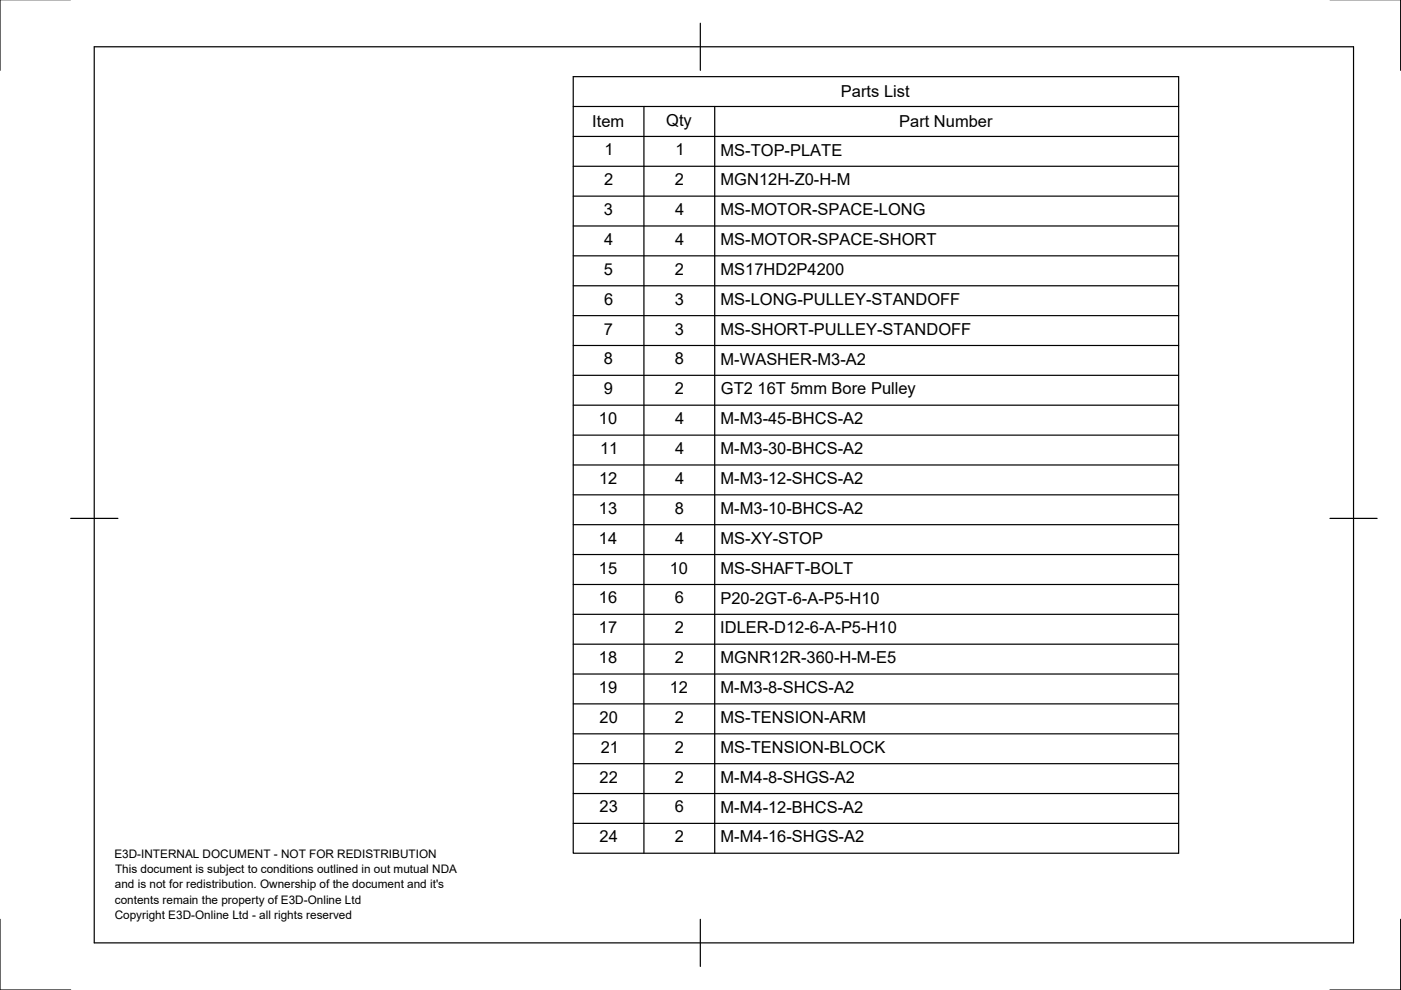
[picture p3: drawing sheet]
<svg xmlns="http://www.w3.org/2000/svg" width="297mm" height="210mm" viewBox="0 0 297 210" stroke-linecap="round" stroke-linejoin="round" font-family="sans-serif">
<defs><g id="words">
<g font-size="3.5">
<text x="178.3" y="20.7">Parts List</text>
<text x="125.6" y="27">Item</text>
<text x="141.2" y="26.7">Qty</text>
<text x="190.6" y="27">Part Number</text>
<text x="128.2" y="32.9">1</text>
<text x="143.2" y="32.9">1</text>
<text x="152.8" y="33">MS-TOP-PLATE</text>
<text x="128.1" y="39.3">2</text>
<text x="143.1" y="39.3">2</text>
<text x="152.8" y="39.3">MGN12H-Z0-H-M</text>
<text x="128.1" y="45.6">3</text>
<text x="143.1" y="45.6">4</text>
<text x="152.8" y="45.6">MS-MOTOR-SPACE-LONG</text>
<text x="128.1" y="51.9">4</text>
<text x="143.1" y="51.9">4</text>
<text x="152.8" y="52">MS-MOTOR-SPACE-SHORT</text>
<text x="128.1" y="58.2">5</text>
<text x="143.1" y="58.3">2</text>
<text x="152.8" y="58.3">MS17HD2P4200</text>
<text x="128.1" y="64.6">6</text>
<text x="143.1" y="64.6">3</text>
<text x="152.8" y="64.6">MS-LONG-PULLEY-STANDOFF</text>
<text x="128.1" y="70.9">7</text>
<text x="143.1" y="70.9">3</text>
<text x="152.8" y="71">MS-SHORT-PULLEY-STANDOFF</text>
<text x="128.1" y="77.3">8</text>
<text x="143.1" y="77.3">8</text>
<text x="152.8" y="77.3">M-WASHER-M3-A2</text>
<text x="128.1" y="83.6">9</text>
<text x="143.1" y="83.6">2</text>
<text x="152.8" y="83.6">GT2 16T 5mm Bore Pulley</text>
<text x="127" y="89.9">10</text>
<text x="143.1" y="89.9">4</text>
<text x="152.8" y="90">M-M3-45-BHCS-A2</text>
<text x="127.2" y="96.3">11</text>
<text x="143.1" y="96.3">4</text>
<text x="152.8" y="96.3">M-M3-30-BHCS-A2</text>
<text x="127" y="102.6">12</text>
<text x="143.1" y="102.6">4</text>
<text x="152.8" y="102.6">M-M3-12-SHCS-A2</text>
<text x="127" y="108.9">13</text>
<text x="143.1" y="108.9">8</text>
<text x="152.8" y="109">M-M3-10-BHCS-A2</text>
<text x="127" y="115.3">14</text>
<text x="143.1" y="115.2">4</text>
<text x="152.8" y="115.3">MS-XY-STOP</text>
<text x="127" y="121.6">15</text>
<text x="142" y="121.6">10</text>
<text x="152.8" y="121.6">MS-SHAFT-BOLT</text>
<text x="127" y="127.9">16</text>
<text x="143.1" y="127.9">6</text>
<text x="152.8" y="128">P20-2GT-6-A-P5-H10</text>
<text x="127" y="134.3">17</text>
<text x="143.1" y="134.3">2</text>
<text x="152.7" y="134.3">IDLER-D12-6-A-P5-H10</text>
<text x="127" y="140.6">18</text>
<text x="143.1" y="140.6">2</text>
<text x="152.8" y="140.6">MGNR12R-360-H-M-E5</text>
<text x="127" y="146.9">19</text>
<text x="142" y="146.9">12</text>
<text x="152.8" y="147">M-M3-8-SHCS-A2</text>
<text x="127.1" y="153.3">20</text>
<text x="143.1" y="153.3">2</text>
<text x="152.8" y="153.3">MS-TENSION-ARM</text>
<text x="127.4" y="159.6">21</text>
<text x="143.1" y="159.6">2</text>
<text x="152.8" y="159.6">MS-TENSION-BLOCK</text>
<text x="127.1" y="165.9">22</text>
<text x="143.1" y="165.9">2</text>
<text x="152.8" y="166">M-M4-8-SHGS-A2</text>
<text x="127.1" y="172.3">23</text>
<text x="143.1" y="172.3">6</text>
<text x="152.8" y="172.3">M-M4-12-BHCS-A2</text>
<text x="127.1" y="178.6">24</text>
<text x="143.1" y="178.6">2</text>
<text x="152.8" y="178.6">M-M4-16-SHGS-A2</text>
</g>
<g font-size="2.5">
<text x="24.3" y="181.9">E3D-INTERNAL DOCUMENT - NOT FOR REDISTRIBUTION</text>
<text x="24.4" y="185.1">This document is subject to conditions outlined in out mutual NDA</text>
<text x="24.3" y="191.6">contents remain the property of E3D-Online Ltd</text>
<text x="24.4" y="188.3">and is not for redistribution. Ownership of the document and it's</text>
<text x="24.3" y="194.8">Copyright E3D-Online Ltd - all rights reserved</text>
</g>
</g></defs>
<!-- layer: Border -->
<path d="M0 -.1v15M297 -.1v15M20 9.9h267v190h-267zM148.5 4.9v10M15 109.9h10M282 109.9h10M0 194.9v15h15M148.5 194.9v10M297 194.9v15h-15" fill="none" stroke="#000" stroke-width=".25"/>
<!-- layer: BOM -->
<g fill="none" stroke="#000" stroke-width=".25">
<path d="M121.5 16.2h128.4v164.7h-128.4zM121.5 22.6h128.4M121.5 28.9h128.4M121.5 35.3h128.4M136.5 22.6v158.3M151.5 22.6v158.3M121.5 41.6h128.4M121.5 47.9h128.4M121.5 54.2h128.4M121.5 60.6h128.4M121.5 66.9h128.4M121.5 73.3h128.4"/>
<path d="M121.5 79.6h128.4M121.5 85.9h128.4M121.5 92.3h128.4M121.5 98.6h128.4M121.5 104.9h128.4M121.5 111.2h128.4M121.5 117.6h128.4M121.5 123.9h128.4M121.5 130.3h128.4M121.5 136.6h128.4M121.5 142.9h128.4M121.5 149.2h128.4"/>
<path d="M121.5 155.6h128.4M121.5 161.9h128.4M121.5 168.2h128.4M121.5 174.6h128.4"/>
</g>
<use href="#words"/>
</svg>
